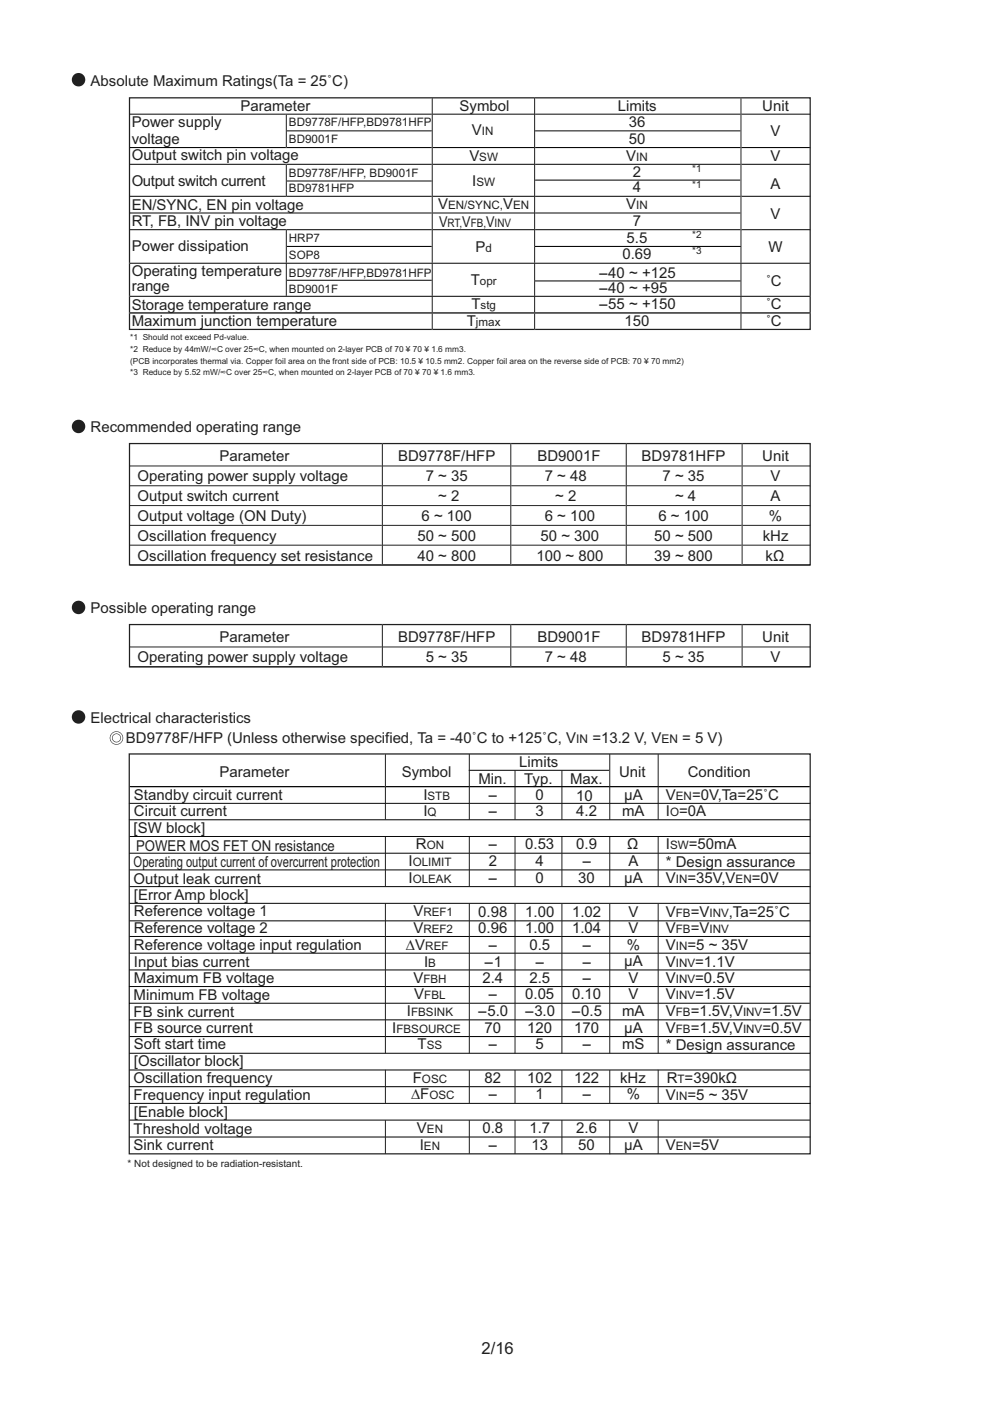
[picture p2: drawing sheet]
<svg xmlns="http://www.w3.org/2000/svg" width="210mm" height="297mm" viewBox="0 0 210 297" stroke-linecap="round" stroke-linejoin="round" font-family="sans-serif">
<defs><g id="words">
<text font-size="3.5" fill="#231f20" x="102.1" y="287.2">2/16</text>
<g font-size="3.2" fill="#231f20">
<text x="19.2" y="18.2">Absolute Maximum Ratings(Ta = 25˚C)</text>
<text x="51" y="23.6">Parameter</text>
<text x="97.5" y="23.6">Symbol</text>
<text x="131" y="23.6">Limits</text>
<text x="161.7" y="23.6">Unit</text>
<text x="27.9" y="27">Power supply</text>
<text x="100.1" y="28.7">V</text>
<text x="133.4" y="26.9">36</text>
<text x="163.4" y="28.8">V</text>
<text x="27.9" y="34">Output switch pin voltage</text>
<text x="27.9" y="30.5">voltage</text>
<text x="99.5" y="34.1">V</text>
<text x="132.8" y="34.1">V</text>
<text x="133.4" y="30.5">50</text>
<text x="163.4" y="34.1">V</text>
<text x="27.9" y="39.4">Output switch current</text>
<text x="100.2" y="39.4">I</text>
<text x="134.2" y="37.6">2</text>
<text x="134.2" y="40.7">4</text>
<text x="163.4" y="40.1">A</text>
<text x="27.9" y="47.9">RT, FB, INV pin voltage</text>
<text x="27.9" y="44.6">EN/SYNC, EN pin voltage</text>
<text x="92.9" y="44.4">V</text>
<text x="106.7" y="44.4">V</text>
<text x="132.8" y="44.3">V</text>
<text x="134.2" y="48">7</text>
<text x="163.4" y="46.4">V</text>
<text x="27.9" y="53.2">Power dissipation</text>
<text x="93.1" y="48.1">V</text>
<text x="98" y="48.1">V</text>
<text x="100.9" y="53.4">P</text>
<text x="103.1" y="48.1">V</text>
<text x="132.9" y="51.5">5.5</text>
<text x="163" y="53.4">W</text>
<text x="27.9" y="58.5">Operating temperature</text>
<text x="126.9" y="58.8">-40 ~ +125</text>
<text x="132" y="55">0.69</text>
<text x="27.9" y="61.7">range</text>
<text x="27.9" y="65.8">Storage temperature range</text>
<text x="99.8" y="60.4">T</text>
<text x="100" y="65.5">T</text>
<text x="126.9" y="62.2">-40 ~ +95</text>
<text x="126.9" y="65.6">-55 ~ +150</text>
<text x="162.5" y="60.7">˚C</text>
<text x="162.5" y="65.6">˚C</text>
<text x="27.9" y="69.2">Maximum junction temperature</text>
<text x="99" y="69">T</text>
<text x="132.5" y="69.1">150</text>
<text x="162.5" y="69.1">˚C</text>
<text x="19.2" y="91.7">Recommended operating range</text>
<text x="46.6" y="97.8">Parameter</text>
<text x="84.4" y="97.8">BD9778F/HFP</text>
<text x="114" y="97.8">BD9001F</text>
<text x="136.1" y="97.8">BD9781HFP</text>
<text x="161.7" y="97.8">Unit</text>
<text x="29.2" y="102">Operating power supply voltage</text>
<text x="29.2" y="106.3">Output switch current</text>
<text x="90.3" y="102">7 ~ 35</text>
<text x="92.9" y="106.3">~ 2</text>
<text x="115.5" y="102">7 ~ 48</text>
<text x="117.8" y="106.3">~ 2</text>
<text x="140.5" y="102">7 ~ 35</text>
<text x="143.2" y="106.3">~ 4</text>
<text x="163.5" y="102">V</text>
<text x="163.5" y="106.3">A</text>
<text x="29.2" y="110.5">Output voltage (ON Duty)</text>
<text x="89.4" y="110.5">6 ~ 100</text>
<text x="115.5" y="110.5">6 ~ 100</text>
<text x="139.7" y="110.5">6 ~ 100</text>
<text x="163.1" y="110.5">%</text>
<text x="29.2" y="114.7">Oscillation frequency</text>
<text x="29.2" y="119">Oscillation frequency set resistance</text>
<text x="88.5" y="114.7">50 ~ 500</text>
<text x="88.5" y="119">40 ~ 800</text>
<text x="113.8" y="119">100 ~ 800</text>
<text x="114.7" y="114.7">50 ~ 300</text>
<text x="138.8" y="114.7">50 ~ 500</text>
<text x="138.8" y="119">39 ~ 800</text>
<text x="161.8" y="114.7">kHz</text>
<text x="162.4" y="119">kΩ</text>
<text x="19.2" y="130">Possible operating range</text>
<text x="46.6" y="136.2">Parameter</text>
<text x="84.4" y="136.2">BD9778F/HFP</text>
<text x="114" y="136.2">BD9001F</text>
<text x="136.1" y="136.2">BD9781HFP</text>
<text x="161.7" y="136.2">Unit</text>
<text x="29.2" y="140.4">Operating power supply voltage</text>
<text x="90.3" y="140.4">5 ~ 35</text>
<text x="115.5" y="140.4">7 ~ 48</text>
<text x="140.5" y="140.4">5 ~ 35</text>
<text x="163.5" y="140.4">V</text>
<text x="19.2" y="153.3">Electrical characteristics</text>
<text x="26.7" y="157.5">BD9778F/HFP (Unless otherwise specified, Ta = -40˚C to +125˚C, V</text>
<text x="125.7" y="157.5">=13.2 V, V</text>
<text x="144.7" y="157.5">= 5 V)</text>
<text x="46.6" y="164.7">Parameter</text>
<text x="85.2" y="164.7">Symbol</text>
<text x="101.5" y="166.2">Min.</text>
<text x="110.1" y="162.7">Limits</text>
<text x="111.2" y="166.2">Typ.</text>
<text x="120.9" y="166.2">Max.</text>
<text x="131.3" y="164.7">Unit</text>
<text x="145.9" y="164.7">Condition</text>
<text x="28.4" y="173.1">Circuit current</text>
<text x="28.4" y="169.6">Standby circuit current</text>
<text x="89.8" y="173">I</text>
<text x="89.8" y="169.6">I</text>
<text x="103.5" y="173">-</text>
<text x="103.5" y="169.6">-</text>
<text x="113.6" y="173">3</text>
<text x="113.6" y="169.7">0</text>
<text x="122.2" y="173">4.2</text>
<text x="122.2" y="169.7">10</text>
<text x="132" y="173">mA</text>
<text x="132.4" y="169.7">μA</text>
<text x="141.2" y="169.5">V</text>
<text x="141.2" y="173">I =0A</text>
<text x="146.8" y="169.5">=0V,Ta=25˚C</text>
<text x="28.3" y="176.6">[SW block]</text>
<text x="28.3" y="183.7">Operating output current of overcurrent protection</text>
<text x="28.9" y="180.4">POWER MOS FET ON resistance</text>
<text x="86.6" y="183.6">I</text>
<text x="88.2" y="180.1">R</text>
<text x="103.5" y="180.1">-</text>
<text x="103.7" y="183.6">2</text>
<text x="111.4" y="180.1">0.53</text>
<text x="113.6" y="183.6">4</text>
<text x="122.2" y="180.1">0.9</text>
<text x="123.4" y="183.6">-</text>
<text x="133" y="180.1">Ω</text>
<text x="133.3" y="183.6">A</text>
<text x="141.2" y="183.7">* Design assurance</text>
<text x="141.2" y="180.1">I</text>
<text x="146.1" y="180.1">=50mA</text>
<text x="28.3" y="187.4">Output leak current</text>
<text x="28.4" y="190.8">[Error Amp block]</text>
<text x="86.6" y="187.3">I</text>
<text x="103.5" y="187.3">-</text>
<text x="113.6" y="187.3">0</text>
<text x="122.7" y="187.3">30</text>
<text x="132.4" y="187.3">μA</text>
<text x="141.2" y="187.3">V</text>
<text x="145.8" y="187.3">=35V,V</text>
<text x="159.5" y="187.3">=0V</text>
<text x="28.4" y="197.8">Reference voltage 2</text>
<text x="28.4" y="194.3">Reference voltage 1</text>
<text x="87.7" y="197.8">V</text>
<text x="87.7" y="194.3">V</text>
<text x="101.4" y="194.4">0.98</text>
<text x="101.5" y="197.8">0.96</text>
<text x="111.4" y="197.8">1.00</text>
<text x="111.4" y="194.4">1.00</text>
<text x="121.3" y="197.8">1.04</text>
<text x="121.3" y="194.4">1.02</text>
<text x="133.3" y="197.8">V</text>
<text x="133.3" y="194.4">V</text>
<text x="141.2" y="194.4">V</text>
<text x="141.2" y="197.8">V</text>
<text x="146.5" y="197.8">=V</text>
<text x="146.5" y="194.4">=V</text>
<text x="154.6" y="194.4">,Ta=25˚C</text>
<text x="28.4" y="201.4">Reference voltage input regulation</text>
<text x="86.1" y="201.4">∆V</text>
<text x="103.5" y="201.4">-</text>
<text x="112.3" y="201.4">0.5</text>
<text x="123.4" y="201.4">-</text>
<text x="132.9" y="201.4">%</text>
<text x="141.2" y="201.5">V</text>
<text x="145.8" y="201.5">=5 ~ 35V</text>
<text x="28.4" y="204.9">Input bias current</text>
<text x="28.4" y="208.4">Maximum FB voltage</text>
<text x="87.7" y="208.4">V</text>
<text x="89.9" y="204.9">I</text>
<text x="102.3" y="208.4">2.4</text>
<text x="102.6" y="204.9">-1</text>
<text x="112.3" y="208.4">2.5</text>
<text x="113.4" y="204.9">-</text>
<text x="123.4" y="204.9">-</text>
<text x="123.4" y="208.4">-</text>
<text x="132.4" y="204.9">μA</text>
<text x="133.3" y="208.4">V</text>
<text x="141.2" y="208.4">V</text>
<text x="141.2" y="204.9">V</text>
<text x="147.5" y="204.9">=1.1V</text>
<text x="147.5" y="208.4">=0.5V</text>
<text x="28.3" y="212">Minimum FB voltage</text>
<text x="28.3" y="215.5">FB sink current</text>
<text x="86.3" y="215.4">I</text>
<text x="87.9" y="211.9">V</text>
<text x="101.3" y="215.4">-5.0</text>
<text x="103.5" y="211.9">-</text>
<text x="111.2" y="215.4">-3.0</text>
<text x="111.4" y="211.9">0.05</text>
<text x="121.2" y="215.4">-0.5</text>
<text x="121.3" y="211.9">0.10</text>
<text x="132" y="215.4">mA</text>
<text x="133.3" y="211.9">V</text>
<text x="141.2" y="211.9">V</text>
<text x="141.2" y="215.4">V</text>
<text x="146.5" y="215.4">=1.5V,V</text>
<text x="147.5" y="211.9">=1.5V</text>
<text x="161.7" y="215.4">=1.5V</text>
<text x="28.4" y="219">FB source current</text>
<text x="83.2" y="219">I</text>
<text x="102.8" y="219">70</text>
<text x="111.8" y="219">120</text>
<text x="121.8" y="219">170</text>
<text x="132.4" y="219">μA</text>
<text x="141.2" y="219">V</text>
<text x="146.5" y="219">=1.5V,V</text>
<text x="161.7" y="219">=0.5V</text>
<text x="28.4" y="222.5">Soft start time</text>
<text x="28.4" y="226">[Oscillator block]</text>
<text x="88.6" y="222.5">T</text>
<text x="103.5" y="222.5">-</text>
<text x="113.6" y="222.5">5</text>
<text x="123.4" y="222.5">-</text>
<text x="132" y="222.5">mS</text>
<text x="141.2" y="222.7">* Design assurance</text>
<text x="28.3" y="229.7">Oscillation frequency</text>
<text x="28.3" y="233.2">Frequency input regulation</text>
<text x="87.2" y="233.1">∆F</text>
<text x="87.6" y="229.6">F</text>
<text x="102.8" y="229.6">82</text>
<text x="103.5" y="233.1">-</text>
<text x="111.8" y="229.6">102</text>
<text x="113.6" y="233.1">1</text>
<text x="121.8" y="229.6">122</text>
<text x="123.4" y="233.1">-</text>
<text x="131.5" y="229.6">kHz</text>
<text x="132.9" y="233.1">%</text>
<text x="141.2" y="233.2">V</text>
<text x="141.4" y="229.6">R =390kΩ</text>
<text x="145.8" y="233.2">=5 ~ 35V</text>
<text x="28.4" y="236.7">[Enable block]</text>
<text x="28.3" y="240.5">Threshold voltage</text>
<text x="28.3" y="243.8">Sink current</text>
<text x="88.4" y="240.2">V</text>
<text x="89" y="243.7">I</text>
<text x="102.3" y="240.2">0.8</text>
<text x="103.5" y="243.7">-</text>
<text x="112.3" y="240.2">1.7</text>
<text x="112.7" y="243.8">13</text>
<text x="122.2" y="240.2">2.6</text>
<text x="122.7" y="243.8">50</text>
<text x="132.4" y="243.7">μA</text>
<text x="133.3" y="240.2">V</text>
<text x="141.2" y="243.7">V</text>
<text x="146.8" y="243.7">=5V</text>
</g>
<g font-size="2.5" fill="#231f20">
<text x="61.3" y="26.7">BD9778F/HFP,BD9781HFP</text>
<text x="102.2" y="28.7">IN</text>
<text x="61.3" y="30.4">BD9001F</text>
<text x="101.7" y="34.1">SW</text>
<text x="134.9" y="34.1">IN</text>
<text x="61.3" y="37.4">BD9778F/HFP, BD9001F</text>
<text x="61.3" y="40.6">BD9781HFP</text>
<text x="101" y="39.4">SW</text>
<text x="95.1" y="44.4">EN/SYNC,</text>
<text x="108.8" y="44.4">EN</text>
<text x="134.9" y="44.3">IN</text>
<text x="61.3" y="51.2">HRP7</text>
<text x="94.9" y="48.1">RT,</text>
<text x="99.8" y="48.1">FB,</text>
<text x="103" y="53.4">d</text>
<text x="104.9" y="48.1">INV</text>
<text x="61.3" y="54.9">SOP8</text>
<text x="61.3" y="58.7">BD9778F/HFP,BD9781HFP</text>
<text x="61.3" y="62.1">BD9001F</text>
<text x="101.8" y="60.4">opr</text>
<text x="101.9" y="65.5">stg</text>
<text x="101" y="69">jmax</text>
<text x="122.2" y="157.5">IN</text>
<text x="140.3" y="157.5">EN</text>
<text x="90.7" y="173">Q</text>
<text x="90.7" y="169.6">STB</text>
<text x="142.1" y="173">O</text>
<text x="143.3" y="169.5">EN</text>
<text x="87.5" y="183.6">OLIMIT</text>
<text x="90.5" y="180.1">ON</text>
<text x="142.1" y="180.1">SW</text>
<text x="87.5" y="187.3">OLEAK</text>
<text x="143.3" y="187.3">IN</text>
<text x="156" y="187.3">EN</text>
<text x="89.8" y="197.8">REF2</text>
<text x="89.8" y="194.3">REF1</text>
<text x="143.3" y="197.8">FB</text>
<text x="143.3" y="194.4">FB</text>
<text x="150.5" y="197.8">INV</text>
<text x="150.5" y="194.4">INV</text>
<text x="90.2" y="201.4">REF</text>
<text x="143.3" y="201.5">IN</text>
<text x="89.8" y="208.4">FBH</text>
<text x="90.8" y="204.9">B</text>
<text x="143.3" y="204.9">INV</text>
<text x="143.3" y="208.4">INV</text>
<text x="87.2" y="215.4">FBSINK</text>
<text x="90" y="211.9">FBL</text>
<text x="143.3" y="215.4">FB</text>
<text x="143.3" y="211.9">INV</text>
<text x="157.6" y="215.4">INV</text>
<text x="84.1" y="219">FBSOURCE</text>
<text x="143.3" y="219">FB</text>
<text x="157.6" y="219">INV</text>
<text x="90.5" y="222.5">SS</text>
<text x="89.5" y="229.6">OSC</text>
<text x="91.1" y="233.1">OSC</text>
<text x="143.3" y="233.2">IN</text>
<text x="143.7" y="229.6">T</text>
<text x="89.9" y="243.7">EN</text>
<text x="90.5" y="240.2">EN</text>
<text x="143.3" y="243.7">EN</text>
</g>
<g font-size="2.1" fill="#231f20">
<text x="146.8" y="36.5">*1</text>
<text x="146.8" y="39.9">*1</text>
<text x="146.8" y="50.5">*2</text>
<text x="146.8" y="53.9">*3</text>
<text x="27.1" y="247.4">* Not designed to be radiation-resistant.</text>
</g>
<g font-size="1.8" fill="#231f20">
<text x="27.6" y="72.1">*1 Should not exceed Pd-value.</text>
<text x="27.6" y="74.6">*2 Reduce by 44mW/∞C over 25∞C, when mounted on 2-layer PCB of 70 ¥ 70 ¥ 1.6 mm3.</text>
<text x="27.6" y="77.1">(PCB incorporates thermal via. Copper foil area on the front side of PCB: 10.5 ¥ 10.5 mm2. Copper foil area on the reverse side of PCB: 70 ¥ 70 mm2)</text>
<text x="27.6" y="79.5">*3 Reduce by 5.52 mW/∞C over 25∞C, when mounted on 2-layer PCB of 70 ¥ 70 ¥ 1.6 mm3.</text>
</g>
</g></defs>
<g fill="#231f20">
<circle cx="16.7" cy="16.9" r="1.43"/>
<circle cx="16.7" cy="90.4" r="1.43"/>
<circle cx="16.7" cy="152" r="1.43"/>
</g>
<path d="M27.5 24.2h144.4z" fill="#fff"/>
<path d="M27.5 24.2h144.4" fill="none" stroke="#000" stroke-width=".21"/>
<path d="M60.8 27.7h30.8z" fill="#fff"/>
<path d="M60.8 27.7h30.8" fill="none" stroke="#000" stroke-width=".21"/>
<path d="M113.4 27.7h43.8z" fill="#fff"/>
<path d="M113.4 27.7h43.8" fill="none" stroke="#000" stroke-width=".21"/>
<path d="M27.4 31.3h144.5z" fill="#fff"/>
<path d="M27.4 31.3h144.5" fill="none" stroke="#000" stroke-width=".21"/>
<path d="M27.5 34.8h144.3z" fill="#fff"/>
<path d="M27.5 34.8h144.3" fill="none" stroke="#000" stroke-width=".21"/>
<path d="M60.8 38.4h30.9z" fill="#fff"/>
<path d="M60.8 38.4h30.9" fill="none" stroke="#000" stroke-width=".21"/>
<path d="M27.4 41.6h144.5z" fill="#fff"/>
<path d="M27.4 41.6h144.5" fill="none" stroke="#000" stroke-width=".21"/>
<path d="M113.4 38.2h43.7z" fill="#fff"/>
<path d="M113.4 38.2h43.7" fill="none" stroke="#000" stroke-width=".21"/>
<path d="M27.4 45.2h129.8z" fill="#fff"/>
<path d="M27.4 45.2h129.8" fill="none" stroke="#000" stroke-width=".21"/>
<path d="M27.6 48.7h144.3z" fill="#fff"/>
<path d="M27.6 48.7h144.3" fill="none" stroke="#000" stroke-width=".21"/>
<path d="M60.8 52.2h30.8z" fill="#fff"/>
<path d="M60.8 52.2h30.8" fill="none" stroke="#000" stroke-width=".21"/>
<path d="M60.8 59.4h30.8z" fill="#fff"/>
<path d="M60.8 59.4h30.8" fill="none" stroke="#000" stroke-width=".21"/>
<path d="M27.5 20.7h144.3v49.1h-144.3z" fill="none" stroke="#231f20" stroke-width=".26"/>
<path d="M91.7 20.8v49.1z" fill="#fff"/>
<path d="M91.7 20.8v49.1" fill="none" stroke="#231f20" stroke-width=".21"/>
<path d="M113.4 20.7v49.2z" fill="#fff"/>
<path d="M113.4 20.7v49.2" fill="none" stroke="#231f20" stroke-width=".21"/>
<path d="M157.2 20.7v49.1z" fill="#fff"/>
<path d="M157.2 20.7v49.1" fill="none" stroke="#231f20" stroke-width=".21"/>
<path d="M60.7 24.2v7.1z" fill="#fff"/>
<path d="M60.7 24.2v7.1" fill="none" stroke="#231f20" stroke-width=".21"/>
<path d="M60.7 34.8v6.8z" fill="#fff"/>
<path d="M60.7 34.8v6.8" fill="none" stroke="#231f20" stroke-width=".21"/>
<path d="M60.7 48.7v7.1z" fill="#fff"/>
<path d="M60.7 48.7v7.1" fill="none" stroke="#231f20" stroke-width=".21"/>
<path d="M60.7 55.7v7.2z" fill="#fff"/>
<path d="M60.7 55.7v7.2" fill="none" stroke="#231f20" stroke-width=".21"/>
<path d="M113.4 52.2h43.8z" fill="#fff"/>
<path d="M113.4 52.2h43.8" fill="none" stroke="#000" stroke-width=".21"/>
<path d="M113.4 59.6h43.8z" fill="#fff"/>
<path d="M113.4 59.6h43.8" fill="none" stroke="#000" stroke-width=".21"/>
<path d="M27.4 55.8h144.4z" fill="#fff"/>
<path d="M27.4 55.8h144.4" fill="none" stroke="#000" stroke-width=".21"/>
<path d="M27.5 62.8h144.4z" fill="#fff"/>
<path d="M27.5 62.8h144.4" fill="none" stroke="#000" stroke-width=".21"/>
<path d="M27.5 66.3h144.4z" fill="#fff"/>
<path d="M27.5 66.3h144.4" fill="none" stroke="#000" stroke-width=".21"/>
<path d="M27.5 66.4h144.4z" fill="#fff"/>
<path d="M27.5 66.4h144.4" fill="none" stroke="#000" stroke-width=".21"/>
<path d="M27.5 94h144.3v25.8h-144.3z" fill="none" stroke="#231f20" stroke-width=".26"/>
<path d="M27.5 98.8h144.3M27.5 103h144.3M27.5 107.2h144.3M27.5 111.4h144.3M27.5 115.6h144.3M27.5 119.8h144.3" fill="none" stroke="#231f20" stroke-width=".21"/>
<path d="M81.1 94.1v25.7z" fill="#fff"/>
<path d="M81.1 94.1v25.7" fill="none" stroke="#231f20" stroke-width=".21"/>
<path d="M108.3 94.1v25.7z" fill="#fff"/>
<path d="M108.3 94.1v25.7" fill="none" stroke="#231f20" stroke-width=".21"/>
<path d="M132.8 94.1v25.7z" fill="#fff"/>
<path d="M132.8 94.1v25.7" fill="none" stroke="#231f20" stroke-width=".21"/>
<path d="M157.4 94.1v25.7z" fill="#fff"/>
<path d="M157.4 94.1v25.7" fill="none" stroke="#231f20" stroke-width=".21"/>
<circle cx="16.7" cy="128.8" r="1.43" fill="#231f20"/>
<path d="M27.5 132.4h144.3v9h-144.3z" fill="none" stroke="#231f20" stroke-width=".26"/>
<path d="M27.5 137.2h144.3M27.5 141.4h144.3" fill="none" stroke="#231f20" stroke-width=".21"/>
<path d="M81.1 132.5v8.8z" fill="#fff"/>
<path d="M81.1 132.5v8.8" fill="none" stroke="#231f20" stroke-width=".21"/>
<path d="M108.3 132.5v8.8z" fill="#fff"/>
<path d="M108.3 132.5v8.8" fill="none" stroke="#231f20" stroke-width=".21"/>
<path d="M132.8 132.5v8.8z" fill="#fff"/>
<path d="M132.8 132.5v8.8" fill="none" stroke="#231f20" stroke-width=".21"/>
<path d="M157.4 132.5v8.8z" fill="#fff"/>
<path d="M157.4 132.5v8.8M109.2 163.3v10.5M109.2 177.4v10.6M119.2 163.3v10.5M119.2 177.3v10.7M109.2 226.9v7M109.2 237.5v7.2M119.2 226.9v7M119.2 237.5v7.2" fill="none" stroke="#231f20" stroke-width=".21"/>
<g fill="none" stroke="#000" stroke-width=".21">
<path d="M27.3 173.8h144.6M27.3 170.3h144.6M27.5 177.4h144.3M27.5 166.8h144.3M99.4 163.3h29.8M27.4 180.9h144.5M27.4 184.4h144.4M27.4 191.5h144.4M27.5 188h144.4M27.5 198.6h144.3M27.5 195.2h144.3M27.4 209.2h144.5"/>
<path d="M27.4 212.7h144.4M27.4 216.2h144.5M27.4 205.6h144.4M27.5 219.8h144.3M27.5 202.1h144.3M27.4 230.4h144.5M27.4 233.9h144.5M27.4 223.3h144.4M27.5 237.5h144.3M27.5 226.9h144.3M27.5 241.1h144.4"/>
</g>
<path d="M27.4 159.9h144.4v84.7h-144.4z" fill="none" stroke="#231f20" stroke-width=".26"/>
<path d="M81.7 159.9v6.9z" fill="#fff"/>
<g fill="none" stroke="#231f20" stroke-width=".21">
<path d="M81.7 159.9v13.9M99.5 159.9v13.9M129.3 159.9v13.9M139.6 159.9v13.9M81.7 177.3v10.7M99.5 177.3v10.6M129.3 177.3v10.7M139.6 177.4v10.6M81.7 191.5v31.9M99.5 191.5v31.8M109.2 191.5v31.8M119.2 191.6v31.7"/>
<path d="M129.3 191.5v31.8M139.6 191.5v31.8M81.7 226.8v7.2M81.7 237.5v7.1M99.5 226.9v7.1M99.5 237.5v7.1M129.3 226.9v7M129.3 237.5v7.2M139.6 226.8v7.1M139.6 237.5v7.2"/>
</g>
<path d="M23.9 156.5a.83 .83 0 0 0 1.6 0 .83 .83 0 0 0-1.6 0zM23.8 156.5a.95 .95 0 0 1 1.9 0 .95 .95 0 0 1-1.9 0zM23.4 156.5a1.31 1.31 0 0 0 2.6 0 1.31 1.31 0 0 0-2.6 0zM23.3 156.5a1.42 1.42 0 0 1 2.8 0 1.42 1.42 0 0 1-2.8 0z" fill="#231f20"/>
<use href="#words"/>
</svg>
